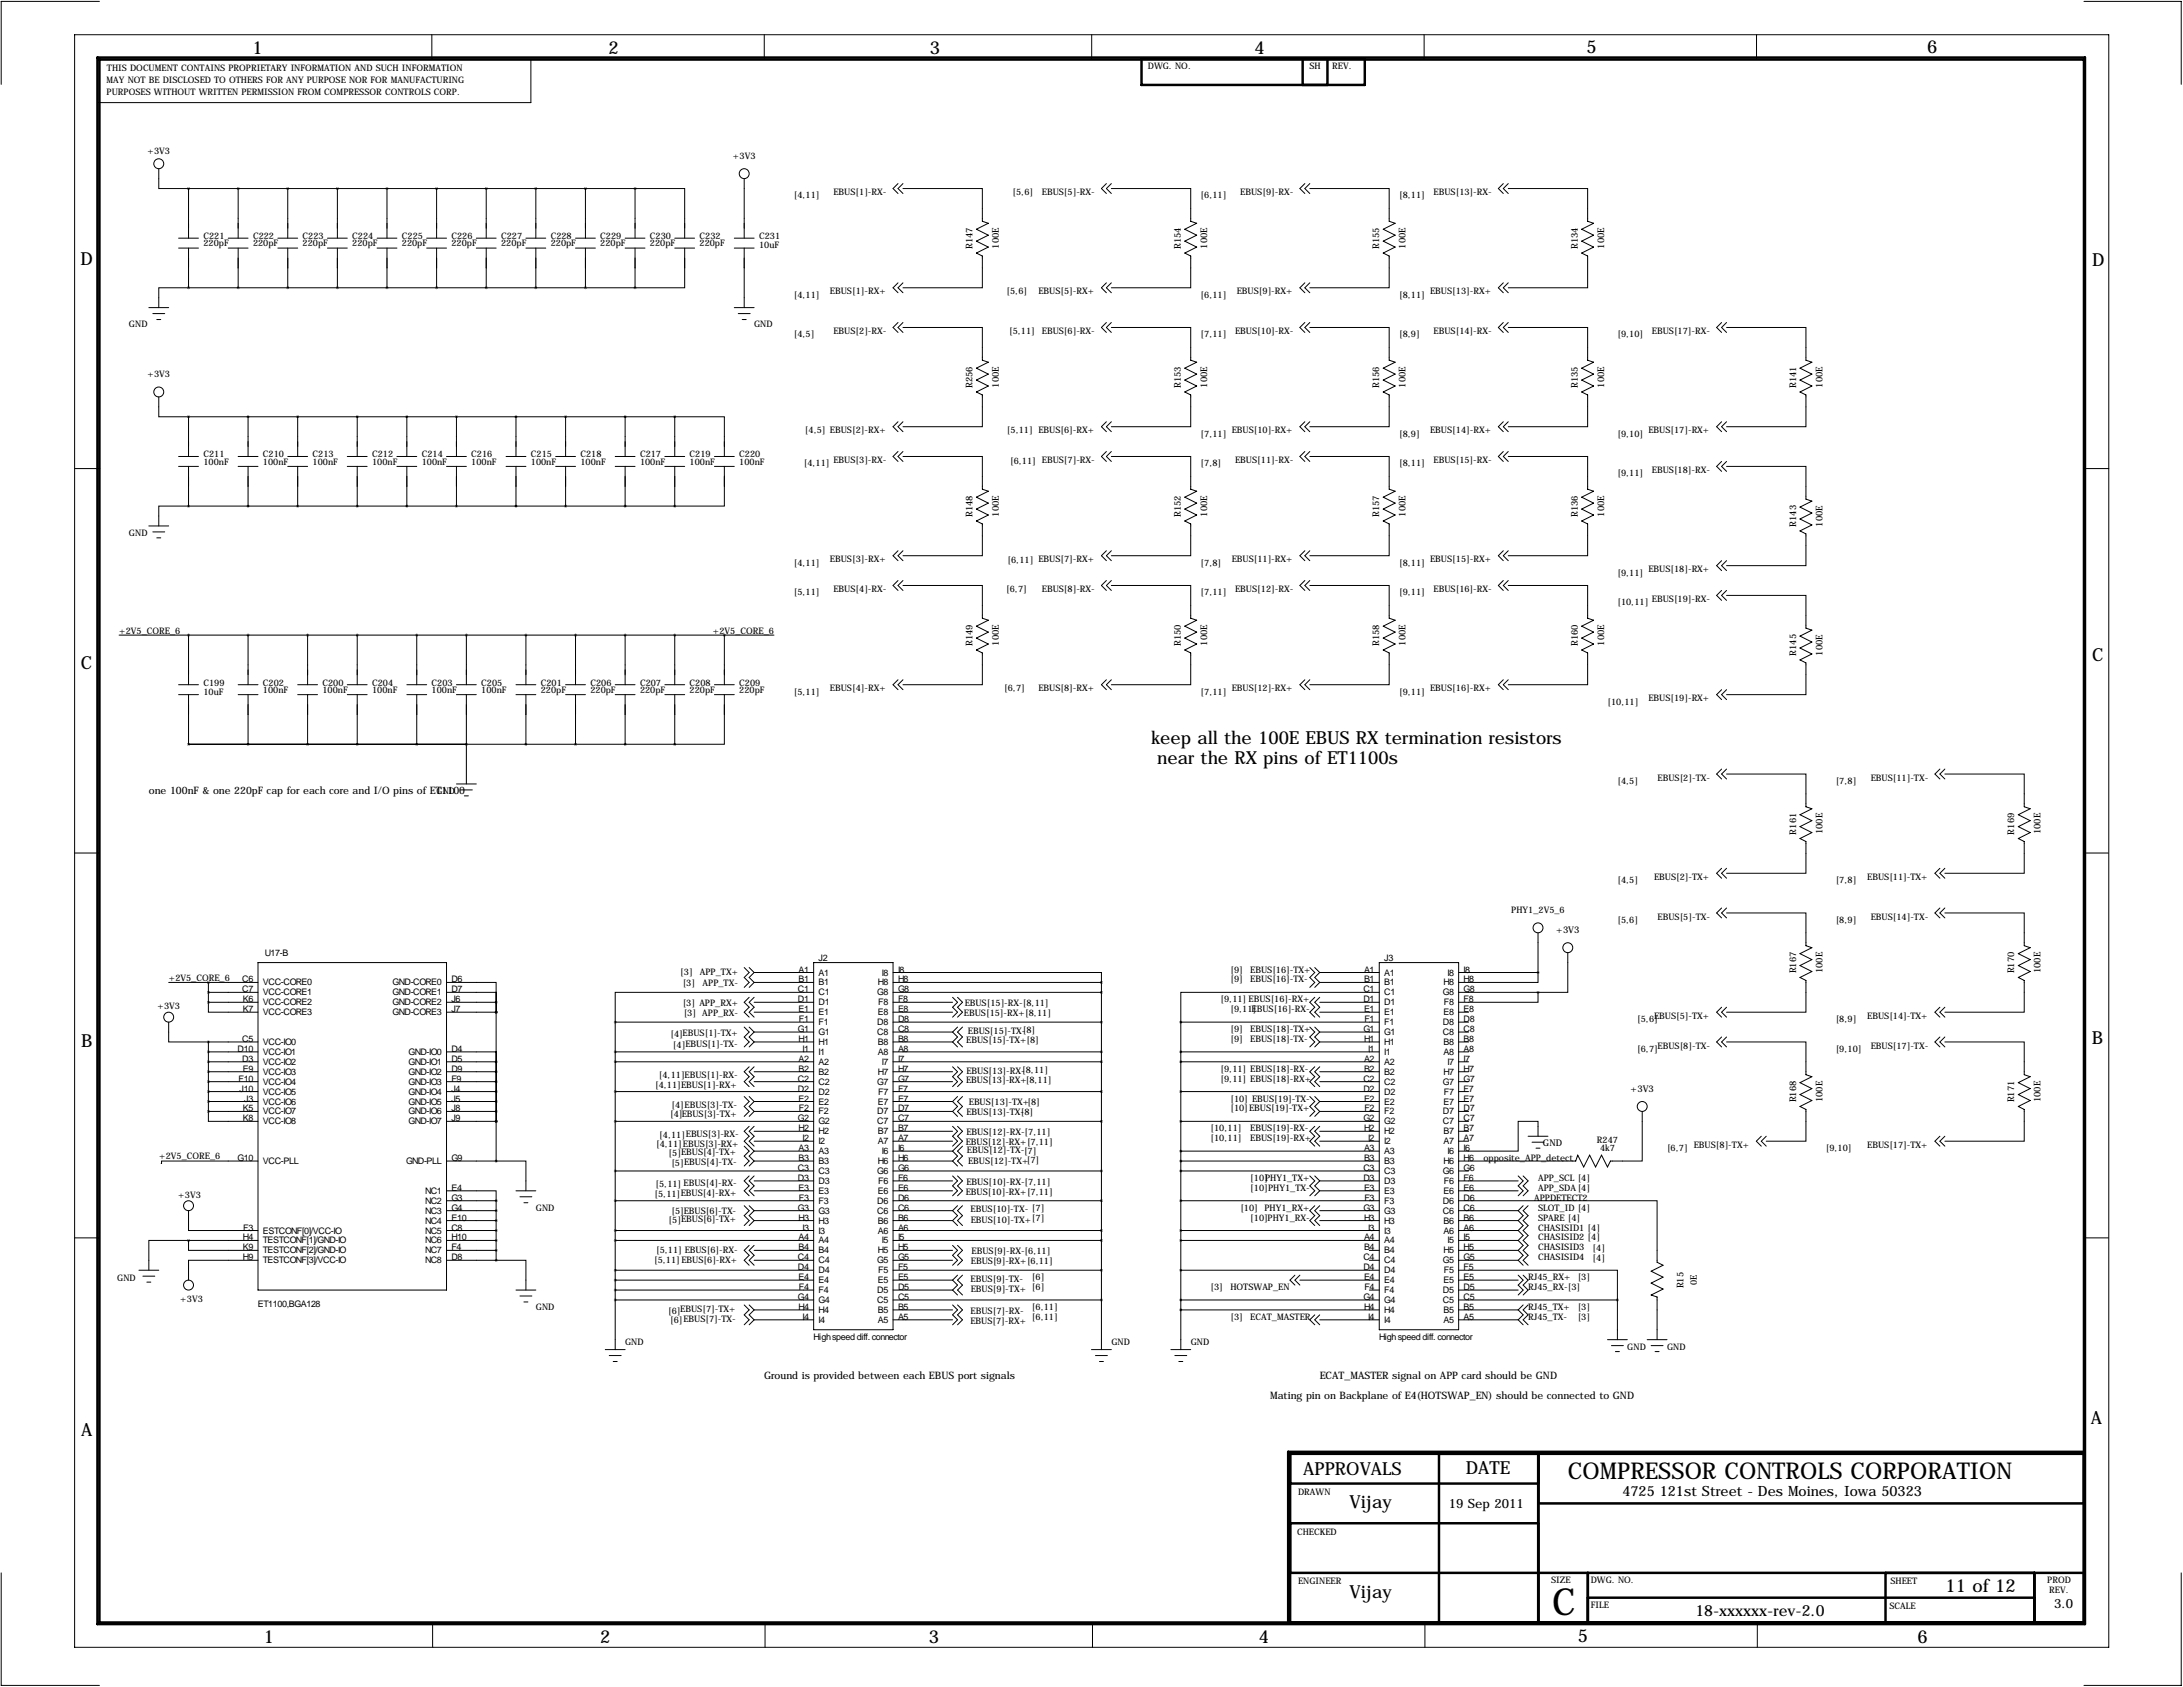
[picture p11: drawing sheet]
<svg xmlns="http://www.w3.org/2000/svg" width="559mm" height="432mm" viewBox="0 0 559 432" stroke-linecap="round" stroke-linejoin="round" font-family="sans-serif">
<defs><g id="words">
<text font-size="9.6" x="397.3" y="413.5">C</text>
<text font-size="5.9" x="401.4" y="378.6">COMPRESSOR CONTROLS CORPORATION</text>
<g font-size="4.6">
<text x="64.6" y="13.7">1</text>
<text x="155.8" y="13.7">2</text>
<text x="238" y="13.7">3</text>
<text x="321.1" y="13.7">4</text>
<text x="406.1" y="13.5">5</text>
<text x="493.3" y="13.5">6</text>
<text x="20.6" y="67.9">D</text>
<text x="535.6" y="68.1">D</text>
<text x="20.7" y="171.1">C</text>
<text x="535.5" y="169.2">C</text>
<text x="294.6" y="190.5">keep all the 100E EBUS RX termination resistors</text>
<text x="296.2" y="195.6">near the RX pins of ET1100s</text>
<text x="20.8" y="268.1">B</text>
<text x="535.4" y="267.2">B</text>
<text x="535.2" y="364.5">A</text>
<text x="20.8" y="367.5">A</text>
<text x="333.6" y="377.4">APPROVALS</text>
<text x="375.2" y="377.2">DATE</text>
<text x="345.4" y="386.1">Vijay</text>
<text x="498" y="407.4">11 of 12</text>
<text x="345.4" y="408.9">Vijay</text>
<text x="67.5" y="420.6">1</text>
<text x="153.6" y="420.6">2</text>
<text x="237.8" y="420.6">3</text>
<text x="322.2" y="420.5">4</text>
<text x="403.9" y="420.4">5</text>
<text x="490.9" y="420.6">6</text>
</g>
<text font-size="4" x="434" y="413.6">18-xxxxxx-rev-2.0</text>
<text font-size="3.6" x="415.3" y="383">4725 121st Street - Des Moines, Iowa 50323</text>
<g font-size="3.3">
<text x="370.8" y="386.1">19 Sep 2011</text>
<text x="525.8" y="411.5">3.0</text>
</g>
<g font-size="2.6">
<text x="38.1" y="203.2">one 100nF &amp; one 220pF cap for each core and I/O pins of ET1100</text>
<text x="195.6" y="353.1">Ground is provided between each EBUS port signals</text>
<text x="337.8" y="353.1">ECAT_MASTER signal on APP card should be GND</text>
<text x="325.1" y="358.1">Mating pin on Backplane of E4(HOTSWAP_EN) should be connected to GND</text>
</g>
<g font-size="2.4">
<text x="248.9" y="63.7" transform="rotate(-90 248.9 63.7)">R147</text>
<text x="255.7" y="63.7" transform="rotate(-90 255.7 63.7)">100E</text>
<text x="302.3" y="63.7" transform="rotate(-90 302.3 63.7)">R154</text>
<text x="309" y="63.7" transform="rotate(-90 309 63.7)">100E</text>
<text x="353.1" y="63.7" transform="rotate(-90 353.1 63.7)">R155</text>
<text x="359.8" y="63.7" transform="rotate(-90 359.8 63.7)">100E</text>
<text x="403.9" y="63.7" transform="rotate(-90 403.9 63.7)">R134</text>
<text x="410.6" y="63.7" transform="rotate(-90 410.6 63.7)">100E</text>
<text x="248.9" y="99.3" transform="rotate(-90 248.9 99.3)">R256</text>
<text x="255.7" y="99.2" transform="rotate(-90 255.7 99.2)">100E</text>
<text x="302.3" y="99.3" transform="rotate(-90 302.3 99.3)">R153</text>
<text x="309" y="99.2" transform="rotate(-90 309 99.2)">100E</text>
<text x="353.1" y="99.3" transform="rotate(-90 353.1 99.3)">R156</text>
<text x="359.8" y="99.2" transform="rotate(-90 359.8 99.2)">100E</text>
<text x="403.9" y="99.3" transform="rotate(-90 403.9 99.3)">R135</text>
<text x="410.6" y="99.2" transform="rotate(-90 410.6 99.2)">100E</text>
<text x="459.7" y="99.3" transform="rotate(-90 459.7 99.3)">R141</text>
<text x="466.5" y="99.2" transform="rotate(-90 466.5 99.2)">100E</text>
<text x="248.9" y="132.3" transform="rotate(-90 248.9 132.3)">R148</text>
<text x="255.7" y="132.3" transform="rotate(-90 255.7 132.3)">100E</text>
<text x="302.3" y="132.3" transform="rotate(-90 302.3 132.3)">R152</text>
<text x="309" y="132.3" transform="rotate(-90 309 132.3)">100E</text>
<text x="353.1" y="132.3" transform="rotate(-90 353.1 132.3)">R157</text>
<text x="359.8" y="132.3" transform="rotate(-90 359.8 132.3)">100E</text>
<text x="403.9" y="132.3" transform="rotate(-90 403.9 132.3)">R136</text>
<text x="410.6" y="132.3" transform="rotate(-90 410.6 132.3)">100E</text>
<text x="459.7" y="134.9" transform="rotate(-90 459.7 134.9)">R143</text>
<text x="466.5" y="134.8" transform="rotate(-90 466.5 134.8)">100E</text>
<text x="248.9" y="165.3" transform="rotate(-90 248.9 165.3)">R149</text>
<text x="255.7" y="165.3" transform="rotate(-90 255.7 165.3)">100E</text>
<text x="302.3" y="165.3" transform="rotate(-90 302.3 165.3)">R150</text>
<text x="309" y="165.3" transform="rotate(-90 309 165.3)">100E</text>
<text x="353.1" y="165.3" transform="rotate(-90 353.1 165.3)">R158</text>
<text x="359.8" y="165.3" transform="rotate(-90 359.8 165.3)">100E</text>
<text x="403.9" y="165.3" transform="rotate(-90 403.9 165.3)">R160</text>
<text x="410.6" y="165.3" transform="rotate(-90 410.6 165.3)">100E</text>
<text x="459.7" y="167.9" transform="rotate(-90 459.7 167.9)">R145</text>
<text x="466.5" y="167.8" transform="rotate(-90 466.5 167.8)">100E</text>
<text x="459.7" y="213.6" transform="rotate(-90 459.7 213.6)">R161</text>
<text x="466.5" y="213.5" transform="rotate(-90 466.5 213.5)">100E</text>
<text x="515.6" y="213.6" transform="rotate(-90 515.6 213.6)">R169</text>
<text x="522.4" y="213.5" transform="rotate(-90 522.4 213.5)">100E</text>
<text x="398.3" y="238.8">+3V3</text>
<text x="459.7" y="249.2" transform="rotate(-90 459.7 249.2)">R167</text>
<text x="466.5" y="249.1" transform="rotate(-90 466.5 249.1)">100E</text>
<text x="515.6" y="249.2" transform="rotate(-90 515.6 249.2)">R170</text>
<text x="522.4" y="249.1" transform="rotate(-90 522.4 249.1)">100E</text>
<text x="417.4" y="279.4">+3V3</text>
<text x="459.7" y="282.2" transform="rotate(-90 459.7 282.2)">R168</text>
<text x="466.5" y="282.1" transform="rotate(-90 466.5 282.1)">100E</text>
<text x="515.6" y="282.2" transform="rotate(-90 515.6 282.2)">R171</text>
<text x="522.4" y="282.1" transform="rotate(-90 522.4 282.1)">100E</text>
<text x="395" y="293.4">GND</text>
<text x="430.9" y="329.8" transform="rotate(-90 430.9 329.8)">R15</text>
</g>
<g font-size="2.3">
<text x="293.8" y="17.6">DWG. NO.</text>
<text x="335.2" y="17.7">SH</text>
<text x="341" y="17.7">REV.</text>
<text x="27.3" y="21.1">MAY NOT BE DISCLOSED TO OTHERS FOR ANY PURPOSE NOR FOR MANUFACTURING</text>
<text x="27.4" y="18.3">THIS DOCUMENT CONTAINS PROPRIETARY INFORMATION AND SUCH INFORMATION</text>
<text x="27.3" y="24.2">PURPOSES WITHOUT WRITTEN PERMISSION FROM COMPRESSOR CONTROLS CORP.</text>
<text x="37.7" y="39.4">+3V3</text>
<text x="187.6" y="40.6">+3V3</text>
<text x="203.2" y="50.8">[4,11]</text>
<text x="213.4" y="49.9">EBUS[1]-RX-</text>
<text x="259.2" y="49.8">[5,6]</text>
<text x="266.7" y="49.9">EBUS[5]-RX-</text>
<text x="307.3" y="50.8">[6,11]</text>
<text x="317.5" y="49.9">EBUS[9]-RX-</text>
<text x="358.1" y="50.8">[8,11]</text>
<text x="367" y="49.9">EBUS[13]-RX-</text>
<text x="52.1" y="61.2">C221</text>
<text x="52.1" y="63.1">220pF</text>
<text x="64.8" y="61.2">C222</text>
<text x="64.8" y="63.1">220pF</text>
<text x="77.5" y="61.2">C223</text>
<text x="77.5" y="63.1">220pF</text>
<text x="90.2" y="61.2">C224</text>
<text x="90.2" y="63.1">220pF</text>
<text x="102.9" y="61.2">C225</text>
<text x="102.9" y="63.1">220pF</text>
<text x="115.6" y="61.2">C226</text>
<text x="115.6" y="63.1">220pF</text>
<text x="128.3" y="61.2">C227</text>
<text x="128.3" y="63.1">220pF</text>
<text x="141" y="61.2">C228</text>
<text x="141" y="63.1">220pF</text>
<text x="153.7" y="61.2">C229</text>
<text x="153.7" y="63.1">220pF</text>
<text x="166.4" y="61.2">C230</text>
<text x="166.4" y="63.1">220pF</text>
<text x="179.1" y="61.2">C232</text>
<text x="179.1" y="63.1">220pF</text>
<text x="194.3" y="61.2">C231</text>
<text x="194.3" y="63.6">10uF</text>
<text x="203.2" y="76.2">[4,11]</text>
<text x="212.5" y="75.3">EBUS[1]-RX+</text>
<text x="257.7" y="75.2">[5,6]</text>
<text x="265.8" y="75.3">EBUS[5]-RX+</text>
<text x="307.3" y="76.2">[6,11]</text>
<text x="316.6" y="75.3">EBUS[9]-RX+</text>
<text x="358.1" y="76.2">[8,11]</text>
<text x="366.1" y="75.3">EBUS[13]-RX+</text>
<text x="33" y="83.8">GND</text>
<text x="193" y="83.8">GND</text>
<text x="203.2" y="86.4">[4,5]</text>
<text x="213.4" y="85.5">EBUS[2]-RX-</text>
<text x="258.3" y="85.6">[5,11]</text>
<text x="266.7" y="85.5">EBUS[6]-RX-</text>
<text x="307.3" y="86.4">[7,11]</text>
<text x="316.2" y="85.5">EBUS[10]-RX-</text>
<text x="358.1" y="86.4">[8,9]</text>
<text x="367" y="85.5">EBUS[14]-RX-</text>
<text x="414" y="86.4">[9,10]</text>
<text x="422.9" y="85.5">EBUS[17]-RX-</text>
<text x="37.7" y="96.5">+3V3</text>
<text x="206" y="110.8">[4,5] EBUS[2]-RX+</text>
<text x="257.8" y="110.9">[5,11] EBUS[6]-RX+</text>
<text x="307.3" y="111.8">[7,11]</text>
<text x="315.3" y="110.8">EBUS[10]-RX+</text>
<text x="358.1" y="111.8">[8,9]</text>
<text x="366.1" y="110.8">EBUS[14]-RX+</text>
<text x="414" y="111.8">[9,10]</text>
<text x="422" y="110.8">EBUS[17]-RX+</text>
<text x="52.1" y="117.1">C211</text>
<text x="52.1" y="119">100nF</text>
<text x="67.3" y="117.1">C210</text>
<text x="67.3" y="119">100nF</text>
<text x="80" y="117.1">C213</text>
<text x="80" y="119">100nF</text>
<text x="95.2" y="117.1">C212</text>
<text x="95.2" y="119">100nF</text>
<text x="107.9" y="117.1">C214</text>
<text x="107.9" y="119">100nF</text>
<text x="120.6" y="117.1">C216</text>
<text x="120.6" y="119">100nF</text>
<text x="135.9" y="117.1">C215</text>
<text x="135.9" y="119">100nF</text>
<text x="148.6" y="117.1">C218</text>
<text x="148.6" y="119">100nF</text>
<text x="163.8" y="117.1">C217</text>
<text x="163.8" y="119">100nF</text>
<text x="176.5" y="117.1">C219</text>
<text x="176.5" y="119">100nF</text>
<text x="189.2" y="117.1">C220</text>
<text x="189.2" y="119">100nF</text>
<text x="205.7" y="119.4">[4,11]</text>
<text x="213.4" y="118.5">EBUS[3]-RX-</text>
<text x="258.6" y="118.8">[6,11] EBUS[7]-RX-</text>
<text x="307.3" y="119.4">[7,8]</text>
<text x="316.2" y="118.5">EBUS[11]-RX-</text>
<text x="358.1" y="119.4">[8,11]</text>
<text x="367" y="118.5">EBUS[15]-RX-</text>
<text x="414" y="121.9">[9,11]</text>
<text x="422.9" y="121.1">EBUS[18]-RX-</text>
<text x="33" y="137.2">GND</text>
<text x="212.5" y="143.9">EBUS[3]-RX+</text>
<text x="315.3" y="143.9">EBUS[11]-RX+</text>
<text x="366.1" y="143.9">EBUS[15]-RX+</text>
<text x="203.2" y="144.8">[4,11]</text>
<text x="257.9" y="144">[6,11] EBUS[7]-RX+</text>
<text x="307.3" y="144.8">[7,8]</text>
<text x="358.1" y="144.8">[8,11]</text>
<text x="414" y="147.3">[9,11]</text>
<text x="422" y="146.4">EBUS[18]-RX+</text>
<text x="203.2" y="152.4">[5,11]</text>
<text x="213.4" y="151.5">EBUS[4]-RX-</text>
<text x="257.6" y="151.6">[6,7]</text>
<text x="266.7" y="151.5">EBUS[8]-RX-</text>
<text x="307.3" y="152.4">[7,11]</text>
<text x="316.2" y="151.5">EBUS[12]-RX-</text>
<text x="358.1" y="152.4">[9,11]</text>
<text x="367" y="151.5">EBUS[16]-RX-</text>
<text x="414" y="154.9">[10,11]</text>
<text x="422.9" y="154.1">EBUS[19]-RX-</text>
<text x="30.5" y="162.3">+2V5_CORE_6</text>
<text x="182.4" y="162.3">+2V5_CORE_6</text>
<text x="52.1" y="175.5">C199</text>
<text x="52.1" y="177.9">10uF</text>
<text x="67.3" y="175.5">C202</text>
<text x="67.3" y="177.4">100nF</text>
<text x="82.5" y="175.5">C200</text>
<text x="82.5" y="177.4">100nF</text>
<text x="95.2" y="175.5">C204</text>
<text x="95.2" y="177.4">100nF</text>
<text x="110.5" y="175.5">C203</text>
<text x="110.5" y="177.4">100nF</text>
<text x="123.2" y="175.5">C205</text>
<text x="123.2" y="177.4">100nF</text>
<text x="138.4" y="175.5">C201</text>
<text x="138.4" y="177.4">220pF</text>
<text x="151.1" y="175.5">C206</text>
<text x="151.1" y="177.4">220pF</text>
<text x="163.8" y="175.5">C207</text>
<text x="163.8" y="177.4">220pF</text>
<text x="176.5" y="175.5">C208</text>
<text x="176.5" y="177.4">220pF</text>
<text x="189.2" y="175.5">C209</text>
<text x="189.2" y="177.4">220pF</text>
<text x="203.2" y="177.8">[5,11]</text>
<text x="212.5" y="176.9">EBUS[4]-RX+</text>
<text x="257" y="176.9">[6,7]</text>
<text x="265.8" y="176.9">EBUS[8]-RX+</text>
<text x="307.3" y="177.8">[7,11]</text>
<text x="315.3" y="176.9">EBUS[12]-RX+</text>
<text x="358.1" y="177.8">[9,11]</text>
<text x="366.1" y="176.9">EBUS[16]-RX+</text>
<text x="422" y="179.4">EBUS[19]-RX+</text>
<text x="411.5" y="180.3">[10,11]</text>
<text x="111.8" y="203.2">GND</text>
<text x="414" y="200.7">[4,5]</text>
<text x="424.3" y="199.8">EBUS[2]-TX-</text>
<text x="469.9" y="200.7">[7,8]</text>
<text x="478.9" y="199.8">EBUS[11]-TX-</text>
<text x="414" y="226.1">[4,5]</text>
<text x="423.4" y="225.1">EBUS[2]-TX+</text>
<text x="469.9" y="226.1">[7,8]</text>
<text x="478" y="225.1">EBUS[11]-TX+</text>
<text x="386.8" y="233.7">PHY1_2V5_6</text>
<text x="414" y="236.2">[5,6]</text>
<text x="424.3" y="235.4">EBUS[5]-TX-</text>
<text x="469.9" y="236.2">[8,9]</text>
<text x="478.9" y="235.4">EBUS[14]-TX-</text>
<text x="67.8" y="244.6">U17-B</text>
<text x="209.5" y="245.9">J2</text>
<text x="354.3" y="245.9">J3</text>
<text x="43.2" y="251.2">+2V5_CORE_6</text>
<text x="62" y="251.5">C6</text>
<text x="115.6" y="251.5">D6</text>
<text x="174.1" y="249.6">[3]</text>
<text x="179.1" y="249.6">APP_TX+</text>
<text x="204.4" y="248.9">A1</text>
<text x="204.4" y="251.5">B1</text>
<text x="209.5" y="249.7">A1</text>
<text x="225.7" y="249.7">I8</text>
<text x="229.9" y="248.9">I8</text>
<text x="229.9" y="251.5">H8</text>
<text x="315" y="248.9">[9]</text>
<text x="315" y="251.5">[9]</text>
<text x="320" y="248.9">EBUS[16]-TX+</text>
<text x="320" y="251.5">EBUS[16]-TX-</text>
<text x="349.2" y="248.9">A1</text>
<text x="349.2" y="251.5">B1</text>
<text x="354.3" y="249.7">A1</text>
<text x="370.5" y="249.7">I8</text>
<text x="374.6" y="248.9">I8</text>
<text x="374.6" y="251.5">H8</text>
<text x="62" y="254">C7</text>
<text x="62.1" y="256.5">K6</text>
<text x="67.3" y="252.2">VCC-CORE0</text>
<text x="67.3" y="254.8">VCC-CORE1</text>
<text x="67.3" y="257.3">VCC-CORE2</text>
<text x="100.5" y="252.2">GND-CORE0</text>
<text x="100.5" y="254.8">GND-CORE1</text>
<text x="100.5" y="257.3">GND-CORE2</text>
<text x="115.6" y="254">D7</text>
<text x="115.6" y="256.5">J6</text>
<text x="174.8" y="252.5">[3]</text>
<text x="174.8" y="257.6">[3] APP_RX+</text>
<text x="179.8" y="252.4">APP_TX-</text>
<text x="204.2" y="254">C1</text>
<text x="204.2" y="256.5">D1</text>
<text x="209.5" y="252.2">B1</text>
<text x="209.5" y="254.8">C1</text>
<text x="209.5" y="257.3">D1</text>
<text x="224.6" y="254.8">G8</text>
<text x="224.7" y="252.2">H8</text>
<text x="224.8" y="257.3">F8</text>
<text x="229.9" y="254">G8</text>
<text x="229.9" y="256.5">F8</text>
<text x="246.9" y="257.5">EBUS[15]-RX-[8,11]</text>
<text x="312.4" y="256.5">[9,11] EBUS[16]-RX+</text>
<text x="349" y="254">C1</text>
<text x="349" y="256.5">D1</text>
<text x="354.3" y="252.2">B1</text>
<text x="354.3" y="254.8">C1</text>
<text x="354.3" y="257.3">D1</text>
<text x="369.3" y="254.8">G8</text>
<text x="369.5" y="252.2">H8</text>
<text x="369.6" y="257.3">F8</text>
<text x="374.6" y="254">G8</text>
<text x="374.6" y="256.5">F8</text>
<text x="40.3" y="258.3">+3V3</text>
<text x="62.1" y="259.1">K7</text>
<text x="67.3" y="259.8">VCC-CORE3</text>
<text x="100.5" y="259.8">GND-CORE3</text>
<text x="115.6" y="259.1">J7</text>
<text x="175" y="260">[3] APP_RX-</text>
<text x="204.4" y="259.1">E1</text>
<text x="204.5" y="261.6">F1</text>
<text x="209.5" y="259.8">E1</text>
<text x="209.5" y="262.4">F1</text>
<text x="224.6" y="262.4">D8</text>
<text x="224.7" y="259.8">E8</text>
<text x="229.9" y="259.1">E8</text>
<text x="229.9" y="261.6">D8</text>
<text x="246.8" y="259.9">EBUS[15]-RX+[8,11]</text>
<text x="315" y="259.1">[9,11]</text>
<text x="320.4" y="259.1">EBUS[16]-RX-</text>
<text x="349.2" y="259.1">E1</text>
<text x="349.3" y="261.6">F1</text>
<text x="354.3" y="259.8">E1</text>
<text x="354.3" y="262.4">F1</text>
<text x="369.3" y="262.4">D8</text>
<text x="369.5" y="259.8">E8</text>
<text x="374.6" y="259.1">E8</text>
<text x="374.6" y="261.6">D8</text>
<text x="419.1" y="261.6">[5,6]</text>
<text x="423.4" y="260.7">EBUS[5]-TX+</text>
<text x="469.9" y="261.6">[8,9]</text>
<text x="478" y="260.7">EBUS[14]-TX+</text>
<text x="60.8" y="269.2">D10</text>
<text x="62" y="266.7">C5</text>
<text x="67.3" y="267.5">VCC-IO0</text>
<text x="115.6" y="269.2">D4</text>
<text x="171.7" y="265.4">[4]EBUS[1]-TX+</text>
<text x="172.3" y="268.3">[4]EBUS[1]-TX-</text>
<text x="204.2" y="264.2">G1</text>
<text x="204.4" y="266.7">H1</text>
<text x="205.4" y="269.2">I1</text>
<text x="209.5" y="264.9">G1</text>
<text x="209.5" y="267.5">H1</text>
<text x="224.6" y="264.9">C8</text>
<text x="224.7" y="267.5">B8</text>
<text x="229.9" y="264.2">C8</text>
<text x="229.9" y="266.7">B8</text>
<text x="229.9" y="269.2">A8</text>
<text x="247.3" y="267">EBUS[15]-TX+[8]</text>
<text x="247.8" y="264.6">EBUS[15]-TX-[8]</text>
<text x="315" y="264.2">[9]</text>
<text x="315" y="266.7">[9]</text>
<text x="320" y="264.2">EBUS[18]-TX+</text>
<text x="320" y="266.7">EBUS[18]-TX-</text>
<text x="349" y="264.2">G1</text>
<text x="349.2" y="266.7">H1</text>
<text x="350.2" y="269.2">I1</text>
<text x="354.3" y="264.9">G1</text>
<text x="354.3" y="267.5">H1</text>
<text x="369.3" y="264.9">C8</text>
<text x="369.5" y="267.5">B8</text>
<text x="374.6" y="264.2">C8</text>
<text x="374.6" y="266.7">B8</text>
<text x="374.6" y="269.2">A8</text>
<text x="419.1" y="269.2">[6,7]</text>
<text x="424.3" y="268.4">EBUS[8]-TX-</text>
<text x="469.9" y="269.2">[9,10]</text>
<text x="478.9" y="268.4">EBUS[17]-TX-</text>
<text x="62" y="271.8">D3</text>
<text x="62.1" y="274.3">E9</text>
<text x="67.3" y="270">VCC-IO1</text>
<text x="67.3" y="272.5">VCC-IO2</text>
<text x="67.3" y="275.1">VCC-IO3</text>
<text x="104.6" y="270">GND-IO0</text>
<text x="104.6" y="272.5">GND-IO1</text>
<text x="104.6" y="275.1">GND-IO2</text>
<text x="115.6" y="271.8">D5</text>
<text x="115.6" y="274.3">D9</text>
<text x="204.4" y="271.8">A2</text>
<text x="204.4" y="274.3">B2</text>
<text x="209.5" y="270">I1</text>
<text x="209.5" y="272.5">A2</text>
<text x="209.5" y="275.1">B2</text>
<text x="224.7" y="270">A8</text>
<text x="224.7" y="275.1">H7</text>
<text x="225.7" y="272.5">I7</text>
<text x="229.9" y="271.8">I7</text>
<text x="229.9" y="274.3">H7</text>
<text x="247.4" y="274.8">EBUS[13]-RX-[8,11]</text>
<text x="312.4" y="274.3">[9,11] EBUS[18]-RX-</text>
<text x="349.2" y="271.8">A2</text>
<text x="349.2" y="274.3">B2</text>
<text x="354.3" y="270">I1</text>
<text x="354.3" y="272.5">A2</text>
<text x="354.3" y="275.1">B2</text>
<text x="369.5" y="270">A8</text>
<text x="369.5" y="275.1">H7</text>
<text x="370.5" y="272.5">I7</text>
<text x="374.6" y="271.8">I7</text>
<text x="374.6" y="274.3">H7</text>
<text x="61.1" y="276.9">F10</text>
<text x="61.3" y="279.4">J10</text>
<text x="62.5" y="281.9">J3</text>
<text x="67.3" y="277.6">VCC-IO4</text>
<text x="67.3" y="280.2">VCC-IO5</text>
<text x="104.6" y="277.6">GND-IO3</text>
<text x="104.6" y="280.2">GND-IO4</text>
<text x="115.6" y="276.9">F9</text>
<text x="115.6" y="279.4">J4</text>
<text x="115.6" y="281.9">J5</text>
<text x="167.7" y="278.6">[4,11]EBUS[1]-RX+</text>
<text x="168.7" y="276">[4,11]EBUS[1]-RX-</text>
<text x="204.2" y="276.9">C2</text>
<text x="204.2" y="279.4">D2</text>
<text x="204.4" y="281.9">E2</text>
<text x="209.5" y="277.6">C2</text>
<text x="209.5" y="280.2">D2</text>
<text x="224.6" y="277.6">G7</text>
<text x="224.8" y="280.2">F7</text>
<text x="229.9" y="276.9">G7</text>
<text x="229.9" y="279.4">F7</text>
<text x="229.9" y="281.9">E7</text>
<text x="247.3" y="277.3">EBUS[13]-RX+[8,11]</text>
<text x="312.4" y="276.9">[9,11] EBUS[18]-RX+</text>
<text x="315" y="281.9">[10] EBUS[19]-TX-</text>
<text x="349" y="276.9">C2</text>
<text x="349" y="279.4">D2</text>
<text x="349.2" y="281.9">E2</text>
<text x="354.3" y="277.6">C2</text>
<text x="354.3" y="280.2">D2</text>
<text x="369.3" y="277.6">G7</text>
<text x="369.6" y="280.2">F7</text>
<text x="374.6" y="276.9">G7</text>
<text x="374.6" y="279.4">F7</text>
<text x="374.6" y="281.9">E7</text>
<text x="62.1" y="284.5">K5</text>
<text x="62.1" y="287">K8</text>
<text x="67.3" y="282.7">VCC-IO6</text>
<text x="67.3" y="285.2">VCC-IO7</text>
<text x="67.3" y="287.8">VCC-IO8</text>
<text x="104.6" y="282.7">GND-IO5</text>
<text x="104.6" y="285.2">GND-IO6</text>
<text x="104.6" y="287.8">GND-IO7</text>
<text x="115.6" y="284.5">J8</text>
<text x="115.6" y="287">J9</text>
<text x="171.6" y="285.9">[4]EBUS[3]-TX+</text>
<text x="171.9" y="283.6">[4]EBUS[3]-TX-</text>
<text x="204.2" y="287">G2</text>
<text x="204.5" y="284.5">F2</text>
<text x="209.5" y="282.7">E2</text>
<text x="209.5" y="285.2">F2</text>
<text x="209.5" y="287.8">G2</text>
<text x="224.6" y="285.2">D7</text>
<text x="224.6" y="287.8">C7</text>
<text x="224.7" y="282.7">E7</text>
<text x="229.9" y="284.5">D7</text>
<text x="229.9" y="287">C7</text>
<text x="247.4" y="285.3">EBUS[13]-TX-[8]</text>
<text x="248" y="282.8">EBUS[13]-TX+[8]</text>
<text x="315" y="284.5">[10]EBUS[19]-TX+</text>
<text x="349" y="287">G2</text>
<text x="349.3" y="284.5">F2</text>
<text x="354.3" y="282.7">E2</text>
<text x="354.3" y="285.2">F2</text>
<text x="354.3" y="287.8">G2</text>
<text x="369.3" y="285.2">D7</text>
<text x="369.3" y="287.8">C7</text>
<text x="369.5" y="282.7">E7</text>
<text x="374.6" y="284.5">D7</text>
<text x="374.6" y="287">C7</text>
<text x="167.9" y="293.6">[4,11]EBUS[3]-RX+</text>
<text x="168.8" y="291.2">[4,11]EBUS[3]-RX-</text>
<text x="204.4" y="289.6">H2</text>
<text x="205.4" y="292.1">I2</text>
<text x="209.5" y="290.3">H2</text>
<text x="209.5" y="292.9">I2</text>
<text x="224.7" y="290.3">B7</text>
<text x="224.7" y="292.9">A7</text>
<text x="229.9" y="289.6">B7</text>
<text x="229.9" y="292.1">A7</text>
<text x="247.2" y="293.2">EBUS[12]-RX+[7,11]</text>
<text x="247.4" y="290.6">EBUS[12]-RX-[7,11]</text>
<text x="309.9" y="289.6">[10,11]</text>
<text x="309.9" y="292.1">[10,11]</text>
<text x="320" y="289.6">EBUS[19]-RX-</text>
<text x="320" y="292.1">EBUS[19]-RX+</text>
<text x="349.2" y="289.6">H2</text>
<text x="350.2" y="292.1">I2</text>
<text x="354.3" y="290.3">H2</text>
<text x="354.3" y="292.9">I2</text>
<text x="369.5" y="290.3">B7</text>
<text x="369.5" y="292.9">A7</text>
<text x="374.6" y="289.6">B7</text>
<text x="374.6" y="292.1">A7</text>
<text x="408.8" y="292.4">R247</text>
<text x="433.6" y="293.7">EBUS[8]-TX+</text>
<text x="478" y="293.7">EBUS[17]-TX+</text>
<text x="40.7" y="296.6">+2V5_CORE_6</text>
<text x="60.8" y="297.2">G10</text>
<text x="67.3" y="297.9">VCC-PLL</text>
<text x="103.9" y="297.9">GND-PLL</text>
<text x="115.6" y="297.2">G9</text>
<text x="171.1" y="295.8">[5]EBUS[4]-TX+</text>
<text x="171.9" y="298.4">[5]EBUS[4]-TX-</text>
<text x="204.2" y="299.7">C3</text>
<text x="204.4" y="294.6">A3</text>
<text x="204.4" y="297.2">B3</text>
<text x="209.5" y="295.4">A3</text>
<text x="209.5" y="297.9">B3</text>
<text x="224.7" y="297.9">H6</text>
<text x="225.7" y="295.4">I6</text>
<text x="229.9" y="294.6">I6</text>
<text x="229.9" y="297.2">H6</text>
<text x="229.9" y="299.7">G6</text>
<text x="247.5" y="295.2">EBUS[12]-TX-[7]</text>
<text x="247.8" y="297.9">EBUS[12]-TX+[7]</text>
<text x="349" y="299.7">C3</text>
<text x="349.2" y="294.6">A3</text>
<text x="349.2" y="297.2">B3</text>
<text x="354.3" y="295.4">A3</text>
<text x="354.3" y="297.9">B3</text>
<text x="369.5" y="297.9">H6</text>
<text x="370.5" y="295.4">I6</text>
<text x="374.6" y="294.6">I6</text>
<text x="374.6" y="297.2">H6</text>
<text x="374.6" y="299.7">G6</text>
<text x="379.7" y="297.2">opposite_APP_detect</text>
<text x="409.6" y="294.6">4k7</text>
<text x="426.7" y="294.6">[6,7]</text>
<text x="467.4" y="294.6">[9,10]</text>
<text x="108.8" y="305.6">NC1</text>
<text x="115.6" y="304.8">E4</text>
<text x="167.8" y="303.7">[5,11] EBUS[4]-RX-</text>
<text x="204.2" y="302.3">D3</text>
<text x="204.4" y="304.8">E3</text>
<text x="209.5" y="300.5">C3</text>
<text x="209.5" y="303">D3</text>
<text x="209.5" y="305.6">E3</text>
<text x="224.6" y="300.5">G6</text>
<text x="224.7" y="305.6">E6</text>
<text x="224.8" y="303">F6</text>
<text x="229.9" y="302.3">F6</text>
<text x="229.9" y="304.8">E6</text>
<text x="247.2" y="305.9">EBUS[10]-RX+[7,11]</text>
<text x="247.4" y="303.3">EBUS[10]-RX-[7,11]</text>
<text x="320" y="302.3">[10]PHY1_TX+</text>
<text x="320" y="304.8">[10]PHY1_TX-</text>
<text x="349" y="302.3">D3</text>
<text x="349.2" y="304.8">E3</text>
<text x="354.3" y="300.5">C3</text>
<text x="354.3" y="303">D3</text>
<text x="354.3" y="305.6">E3</text>
<text x="369.3" y="300.5">G6</text>
<text x="369.5" y="305.6">E6</text>
<text x="369.6" y="303">F6</text>
<text x="374.6" y="302.3">F6</text>
<text x="374.6" y="304.8">E6</text>
<text x="393.7" y="304.8">APP_SDA [4]</text>
<text x="393.7" y="302.3">APP_SCL [4]</text>
<text x="45.6" y="306.6">+3V3</text>
<text x="108.8" y="308.1">NC2</text>
<text x="108.8" y="310.6">NC3</text>
<text x="115.6" y="307.3">G3</text>
<text x="115.6" y="309.9">G4</text>
<text x="137.2" y="309.9">GND</text>
<text x="167.5" y="306.3">[5,11]EBUS[4]-RX+</text>
<text x="171.9" y="310.7">[5]EBUS[6]-TX-</text>
<text x="204.2" y="309.9">G3</text>
<text x="204.5" y="307.3">F3</text>
<text x="209.5" y="308.1">F3</text>
<text x="209.5" y="310.6">G3</text>
<text x="224.6" y="308.1">D6</text>
<text x="224.6" y="310.6">C6</text>
<text x="229.9" y="307.3">D6</text>
<text x="229.9" y="309.9">C6</text>
<text x="248.5" y="310.3">EBUS[10]-TX- [7]</text>
<text x="317.5" y="309.9">[10]</text>
<text x="323.7" y="309.9">PHY1_RX+</text>
<text x="349" y="309.9">G3</text>
<text x="349.3" y="307.3">F3</text>
<text x="354.3" y="308.1">F3</text>
<text x="354.3" y="310.6">G3</text>
<text x="369.3" y="308.1">D6</text>
<text x="369.3" y="310.6">C6</text>
<text x="374.6" y="307.3">D6</text>
<text x="374.6" y="309.9">C6</text>
<text x="392.7" y="307.3">APPDETECT2</text>
<text x="393.7" y="309.9">SLOT_ID [4]</text>
<text x="62.1" y="317.5">H4</text>
<text x="62.3" y="315">F3</text>
<text x="67.3" y="315.7">ESTCONF[0]/VCC-IO</text>
<text x="108.8" y="313.2">NC4</text>
<text x="108.8" y="315.7">NC5</text>
<text x="115.6" y="317.5">H10</text>
<text x="115.6" y="312.4">E10</text>
<text x="115.6" y="315">C8</text>
<text x="171.1" y="313">[5]EBUS[6]-TX+</text>
<text x="204.4" y="312.4">H3</text>
<text x="204.4" y="317.5">A4</text>
<text x="205.4" y="315">I3</text>
<text x="209.5" y="313.2">H3</text>
<text x="209.5" y="315.7">I3</text>
<text x="224.7" y="313.2">B6</text>
<text x="224.7" y="315.7">A6</text>
<text x="229.9" y="312.4">B6</text>
<text x="229.9" y="315">A6</text>
<text x="229.9" y="317.5">I5</text>
<text x="248.5" y="312.9">EBUS[10]-TX+[7]</text>
<text x="320" y="312.4">[10]PHY1_RX-</text>
<text x="349.2" y="312.4">H3</text>
<text x="349.2" y="317.5">A4</text>
<text x="350.2" y="315">I3</text>
<text x="354.3" y="313.2">H3</text>
<text x="354.3" y="315.7">I3</text>
<text x="369.5" y="313.2">B6</text>
<text x="369.5" y="315.7">A6</text>
<text x="374.6" y="312.4">B6</text>
<text x="374.6" y="315">A6</text>
<text x="374.6" y="317.5">I5</text>
<text x="393.7" y="312.4">SPARE [4]</text>
<text x="393.7" y="315">CHASISID1 [4]</text>
<text x="393.7" y="317.5">CHASISID2 [4]</text>
<text x="62.1" y="320">K9</text>
<text x="62.1" y="322.6">H9</text>
<text x="67.3" y="318.3">TESTCONF[1]/GND-IO</text>
<text x="67.3" y="320.8">TESTCONF[2]/GND-IO</text>
<text x="67.3" y="323.3">TESTCONF[3]/VCC-IO</text>
<text x="108.8" y="320.8">NC7</text>
<text x="108.8" y="318.3">NC6</text>
<text x="108.8" y="323.3">NC8</text>
<text x="115.6" y="320">F4</text>
<text x="115.6" y="322.6">D8</text>
<text x="167.4" y="323.4">[5,11] EBUS[6]-RX+</text>
<text x="167.9" y="320.8">[5,11] EBUS[6]-RX-</text>
<text x="204.2" y="322.6">C4</text>
<text x="204.4" y="320">B4</text>
<text x="209.5" y="318.3">A4</text>
<text x="209.5" y="320.8">B4</text>
<text x="209.5" y="323.3">C4</text>
<text x="224.6" y="323.3">G5</text>
<text x="224.7" y="320.8">H5</text>
<text x="225.7" y="318.3">I5</text>
<text x="229.9" y="320">H5</text>
<text x="229.9" y="322.6">G5</text>
<text x="248.5" y="323.6">EBUS[9]-RX+[6,11]</text>
<text x="248.7" y="321.1">EBUS[9]-RX-[6,11]</text>
<text x="349" y="322.6">C4</text>
<text x="349.2" y="320">B4</text>
<text x="354.3" y="318.3">A4</text>
<text x="354.3" y="320.8">B4</text>
<text x="354.3" y="323.3">C4</text>
<text x="369.3" y="323.3">G5</text>
<text x="369.5" y="320.8">H5</text>
<text x="370.5" y="318.3">I5</text>
<text x="374.6" y="320">H5</text>
<text x="374.6" y="322.6">G5</text>
<text x="393.7" y="320">CHASISID3</text>
<text x="393.7" y="322.6">CHASISID4</text>
<text x="407.7" y="320.3">[4]</text>
<text x="407.7" y="322.8">[4]</text>
<text x="30" y="327.9">GND</text>
<text x="204.2" y="325.1">D4</text>
<text x="204.4" y="327.7">E4</text>
<text x="209.5" y="325.9">D4</text>
<text x="209.5" y="328.4">E4</text>
<text x="224.7" y="328.4">E5</text>
<text x="224.8" y="325.9">F5</text>
<text x="229.9" y="325.1">F5</text>
<text x="229.9" y="327.7">E5</text>
<text x="248.5" y="328.1">EBUS[9]-TX-</text>
<text x="264.2" y="327.7">[6]</text>
<text x="349" y="325.1">D4</text>
<text x="349.2" y="327.7">E4</text>
<text x="354.3" y="325.9">D4</text>
<text x="354.3" y="328.4">E4</text>
<text x="369.5" y="328.4">E5</text>
<text x="369.6" y="325.9">F5</text>
<text x="374.6" y="325.1">F5</text>
<text x="374.6" y="327.7">E5</text>
<text x="391.2" y="327.7">RJ45_RX+</text>
<text x="403.9" y="327.7">[3]</text>
<text x="434.3" y="329" transform="rotate(-90 434.3 329)">0E</text>
<text x="46.1" y="333.2">+3V3</text>
<text x="66" y="334.5">ET1100,BGA128</text>
<text x="137.2" y="335.3">GND</text>
<text x="204.2" y="332.7">G4</text>
<text x="204.4" y="335.3">H4</text>
<text x="204.5" y="330.2">F4</text>
<text x="209.5" y="331">F4</text>
<text x="209.5" y="333.5">G4</text>
<text x="224.6" y="331">D5</text>
<text x="224.6" y="333.5">C5</text>
<text x="229.9" y="330.2">D5</text>
<text x="229.9" y="332.7">C5</text>
<text x="229.9" y="335.3">B5</text>
<text x="248.5" y="330.7">EBUS[9]-TX+ [6]</text>
<text x="264.2" y="335.3">[6,11]</text>
<text x="309.9" y="330.2">[3]</text>
<text x="315" y="330.2">HOTSWAP_EN</text>
<text x="349" y="332.7">G4</text>
<text x="349.2" y="335.3">H4</text>
<text x="349.3" y="330.2">F4</text>
<text x="354.3" y="331">F4</text>
<text x="354.3" y="333.5">G4</text>
<text x="369.3" y="331">D5</text>
<text x="369.3" y="333.5">C5</text>
<text x="374.6" y="330.2">D5</text>
<text x="374.6" y="332.7">C5</text>
<text x="374.6" y="335.3">B5</text>
<text x="391.2" y="330.2">RJ45_RX-[3]</text>
<text x="391.2" y="335.3">RJ45_TX+</text>
<text x="403.9" y="335.3">[3]</text>
<text x="171" y="336.2">[6]EBUS[7]-TX+</text>
<text x="171.6" y="338.7">[6]EBUS[7]-TX-</text>
<text x="205.4" y="337.8">I4</text>
<text x="209.5" y="336">H4</text>
<text x="209.5" y="338.6">I4</text>
<text x="224.7" y="336">B5</text>
<text x="224.7" y="338.6">A5</text>
<text x="229.9" y="337.8">A5</text>
<text x="248.4" y="338.8">EBUS[7]-RX+</text>
<text x="248.5" y="336.2">EBUS[7]-RX-</text>
<text x="264.2" y="337.8">[6,11]</text>
<text x="315" y="337.8">[3]</text>
<text x="320" y="337.8">ECAT_MASTER</text>
<text x="350.2" y="337.8">I4</text>
<text x="354.3" y="336">H4</text>
<text x="354.3" y="338.6">I4</text>
<text x="369.5" y="336">B5</text>
<text x="369.5" y="338.6">A5</text>
<text x="374.6" y="337.8">A5</text>
<text x="391.2" y="337.8">RJ45_TX-</text>
<text x="403.9" y="337.8">[3]</text>
<text x="160" y="344.2">GND</text>
<text x="208.3" y="342.9">High speed diff. connector</text>
<text x="284.5" y="344.2">GND</text>
<text x="304.8" y="344.2">GND</text>
<text x="353.1" y="342.9">High speed diff. connector</text>
<text x="416.6" y="345.4">GND</text>
<text x="426.7" y="345.4">GND</text>
<text x="332.3" y="382.8">DRAWN</text>
<text x="332" y="392.9">CHECKED</text>
<text x="332.3" y="405.4">ENGINEER</text>
<text x="397.1" y="405.1">SIZE</text>
<text x="407.2" y="405.1">DWG. NO.</text>
<text x="483.9" y="405.4">SHEET</text>
<text x="524.1" y="405.1">PROD</text>
<text x="524.6" y="407.7">REV.</text>
<text x="407.2" y="411.5">FILE</text>
<text x="483.7" y="411.7">SCALE</text>
</g>
</g></defs>
<g fill="none" stroke="#000" stroke-width=".26">
<path d="M19.1 8.9h520.7v412.7h-520.7zM25.5 .4h-25.2v21.2M110.5 8.9v6.3M143.1 15.2h-7.2v11.1h-110.9M195.6 8.9v6.3M279.5 8.9v6.3M364.5 8.9v6.3M449.6 8.9v6.3M533.5 .4h24.8v21.2M40.6 43.2v5.1h7.7M48.3 48.3v12.7M48.3 48.3h114.3"/>
<path d="M61 48.3v12.7M73.7 48.3v12.7M86.4 48.3v12.7M99.1 48.3v12.7M111.8 48.3v12.7M124.5 48.3v12.7M137.2 48.3v12.7M149.9 48.3v12.7M162.6 48.3h12.7v12.7M162.6 48.3v12.7M190.5 45.7v15.3M229.9 47l-1.3 1.3 1.3 1.2"/>
<path d="M231.1 48.3h20.4v8.3l1.5 .5-3.1 1.6 3.1 1.5-3.1 1.5 3.1 1.5-3.1 1.6 1.6 .7v8.2h-20.4M231.1 47l-1.2 1.3 1.2 1.2M283.2 47l-1.3 1.3 1.3 1.2M284.5 48.3h20.3v8.3l1.5 .5-3 1.6 3 1.5-3 1.5 3 1.5-3 1.6 1.5 .7v8.2h-20.3M284.5 47l-1.3 1.3 1.3 1.2M334 47l-1.3 1.3 1.3 1.2M335.3 48.3h20.3v8.3l1.5 .5-3 1.6 3 1.5-3 1.5 3 1.5-3 1.6 1.5 .7v8.2h-20.3M335.3 47l-1.3 1.3 1.3 1.2M384.8 47l-1.3 1.3 1.3 1.2M386.1 48.3h20.3v8.3l1.5 .5-3 1.6 3 1.5-3 1.5 3 1.5-3 1.6 1.5 .7v8.2h-20.3M386.1 47l-1.3 1.3 1.3 1.2M38.1 78.7h5.1"/>
<path d="M45.7 61h5.1M45.7 63.5h5.1M48.3 73.7h-7.7v5M48.3 63.5v10.2M48.3 73.7h114.3M58.4 61h5.1M58.4 63.5h5.1M61 63.5v10.2M71.1 61h5.1M71.1 63.5h5.1M73.7 63.5v10.2M83.8 61h5.1"/>
<path d="M83.8 63.5h5.1M86.4 63.5v10.2M96.5 61h5.1M96.5 63.5h5.1M99.1 63.5v10.2M109.2 61h5.1M109.2 63.5h5.1M111.8 63.5v10.2M121.9 61h5.1M121.9 63.5h5.1M124.5 63.5v10.2M134.6 61h5.1"/>
<path d="M134.6 63.5h5.1M137.2 63.5v10.2M147.3 61h5.1M147.3 63.5h5.1M149.9 63.5v10.2M160 61h5.1M160 63.5h5.1M162.6 63.5v10.2M172.7 61h5.1M172.7 63.5h5.1M175.3 63.5v10.2h-12.7M188 61h5"/>
<path d="M188 63.5h5M188 78.7h5M190.5 63.5v15.2M229.9 72.4l-1.3 1.3 1.3 1.2M231.1 72.4l-1.2 1.3 1.2 1.2M283.2 72.4l-1.3 1.3 1.3 1.2M284.5 72.4l-1.3 1.3 1.3 1.2M334 72.4l-1.3 1.3 1.3 1.2M335.3 72.4l-1.3 1.3 1.3 1.2M384.8 72.4l-1.3 1.3 1.3 1.2M386.1 72.4l-1.3 1.3 1.3 1.2M39.1 80.3h3.1"/>
<path d="M40.1 81.8h1M189 80.3h3M190 81.8h1M229.9 82.6l-1.3 1.2 1.3 1.3M231.1 83.8h20.4v8.4l1.5 .5-3.1 1.5 3.1 1.6-3.1 1.5 3.1 1.5-3.1 1.5 1.6 .8v8.1h-20.4M231.1 82.6l-1.2 1.2 1.2 1.3M283.2 82.6l-1.3 1.2 1.3 1.3M284.5 83.8h20.3v8.4l1.5 .5-3 1.5 3 1.6-3 1.5 3 1.5-3 1.5 1.5 .8v8.1h-20.3M284.5 82.6l-1.3 1.2 1.3 1.3M334 82.6l-1.3 1.2 1.3 1.3M335.3 83.8h20.3v8.4l1.5 .5-3 1.5 3 1.6-3 1.5 3 1.5-3 1.5 1.5 .8v8.1h-20.3M335.3 82.6l-1.3 1.2 1.3 1.3"/>
<path d="M384.8 82.6l-1.3 1.2 1.3 1.3M386.1 83.8h20.3v8.4l1.5 .5-3 1.5 3 1.6-3 1.5 3 1.5-3 1.5 1.5 .8v8.1h-20.3M386.1 82.6l-1.3 1.2 1.3 1.3M440.7 82.6l-1.3 1.2 1.3 1.3M442 83.8h20.3v8.4l1.5 .5-3 1.5 3 1.6-3 1.5 3 1.5-3 1.5 1.5 .8v8.1h-20.3M442 82.6l-1.3 1.2 1.3 1.3M19.2 119.9h6.4M40.6 101.6v5.1h7.7M45.7 116.8h5.1M45.7 119.4h5.1M48.3 106.7v10.1M48.3 119.4v10.1"/>
<path d="M48.3 106.7h124.4M61 116.8h5M61 119.4h5M63.5 106.7v10.1M63.5 119.4v10.1M73.7 116.8h5M73.7 119.4h5M76.2 106.7v10.1M76.2 119.4v10.1M88.9 116.8h5.1M88.9 119.4h5.1M91.4 106.7v10.1"/>
<path d="M91.4 119.4v10.1M101.6 116.8h5.1M101.6 119.4h5.1M104.1 106.7v10.1M104.1 119.4v10.1M114.3 116.8h5.1M114.3 119.4h5.1M116.8 106.7v10.1M116.8 119.4v10.1M129.5 116.8h5.1M129.5 119.4h5.1M132.1 106.7v10.1"/>
<path d="M132.1 119.4v10.1M142.2 116.8h5.1M142.2 119.4h5.1M144.8 106.7v10.1M144.8 119.4v10.1M157.5 116.8h5.1M157.5 119.4h5.1M160 106.7v10.1M160 119.4v10.1M170.2 116.8h5.1M170.2 119.4h5.1M172.7 106.7h12.7v10.1"/>
<path d="M172.7 106.7v10.1M172.7 119.4v10.1M182.9 116.8h5.1M182.9 119.4h5.1M185.4 119.4v10.1h-12.7M229.9 107.9l-1.3 1.3 1.3 1.3M229.9 115.6l-1.3 1.2 1.3 1.3M231.1 116.8h20.4v8.4l1.5 .5-3.1 1.6 3.1 1.5-3.1 1.5 3.1 1.5-3.1 1.5 1.6 .8v8.1h-20.4M231.1 107.9l-1.2 1.3 1.2 1.3M231.1 115.6l-1.2 1.2 1.2 1.3M283.2 107.9l-1.3 1.3 1.3 1.3M283.2 115.6l-1.3 1.2 1.3 1.3"/>
<path d="M284.5 116.8h20.3v8.4l1.5 .5-3 1.6 3 1.5-3 1.5 3 1.5-3 1.5 1.5 .8v8.1h-20.3M284.5 107.9l-1.3 1.3 1.3 1.3M284.5 115.6l-1.3 1.2 1.3 1.3M334 107.9l-1.3 1.3 1.3 1.3M334 115.6l-1.3 1.2 1.3 1.3M335.3 116.8h20.3v8.4l1.5 .5-3 1.6 3 1.5-3 1.5 3 1.5-3 1.5 1.5 .8v8.1h-20.3M335.3 107.9l-1.3 1.3 1.3 1.3M335.3 115.6l-1.3 1.2 1.3 1.3M384.8 107.9l-1.3 1.3 1.3 1.3M384.8 115.6l-1.3 1.2 1.3 1.3M386.1 116.8h20.3v8.4l1.5 .5-3 1.6 3 1.5-3 1.5 3 1.5-3 1.5 1.5 .8v8.1h-20.3M386.1 107.9l-1.3 1.3 1.3 1.3"/>
<path d="M386.1 115.6l-1.3 1.2 1.3 1.3M440.7 118.1l-1.3 1.3 1.3 1.2M440.7 107.9l-1.3 1.3 1.3 1.3M442 119.4h20.3v8.4l1.5 .5-3 1.5 3 1.5-3 1.5 3 1.6-3 1.5 1.5 .8v8.1h-20.3M442 118.1l-1.3 1.3 1.3 1.2M442 107.9l-1.3 1.3 1.3 1.3M533.4 119.9h6.4M38.1 134.6h5.1M39.1 136.1h3.1M40.1 137.7h1M48.3 129.5h-7.7v5.1M48.3 129.5h124.4"/>
<path d="M229.9 141l-1.3 1.2 1.3 1.3M229.9 148.6l-1.3 1.3 1.3 1.2M231.1 149.9h20.4v8.3l1.5 .6-3.1 1.5 3.1 1.5-3.1 1.5 3.1 1.5-3.1 1.6 1.6 .7v8.2h-20.4M231.1 141l-1.2 1.2 1.2 1.3M231.1 148.6l-1.2 1.3 1.2 1.2M283.2 141l-1.3 1.2 1.3 1.3M283.2 148.6l-1.3 1.3 1.3 1.2M284.5 149.9h20.3v8.3l1.5 .6-3 1.5 3 1.5-3 1.5 3 1.5-3 1.6 1.5 .7v8.2h-20.3M284.5 141l-1.3 1.2 1.3 1.3M284.5 148.6l-1.3 1.3 1.3 1.2M334 141l-1.3 1.2 1.3 1.3M334 148.6l-1.3 1.3 1.3 1.2"/>
<path d="M335.3 149.9h20.3v8.3l1.5 .6-3 1.5 3 1.5-3 1.5 3 1.5-3 1.6 1.5 .7v8.2h-20.3M335.3 141l-1.3 1.2 1.3 1.3M335.3 148.6l-1.3 1.3 1.3 1.2M384.8 141l-1.3 1.2 1.3 1.3M384.8 148.6l-1.3 1.3 1.3 1.2M386.1 149.9h20.3v8.3l1.5 .6-3 1.5 3 1.5-3 1.5 3 1.5-3 1.6 1.5 .7v8.2h-20.3M386.1 141l-1.3 1.2 1.3 1.3M386.1 148.6l-1.3 1.3 1.3 1.2M440.7 143.5l-1.3 1.3 1.3 1.2M440.7 151.1l-1.3 1.3 1.3 1.3M442 152.4h20.3v8.4l1.5 .5-3 1.5 3 1.5-3 1.6 3 1.5-3 1.5 1.5 .8v8.1h-20.3M442 151.1l-1.3 1.3 1.3 1.3"/>
<path d="M442 143.5l-1.3 1.3 1.3 1.2M30.5 162.6h167.6M45.7 175.3h5.1M45.7 177.8h5.1M48.3 162.6v12.7M48.3 177.8v12.7M61 175.3h5M61 177.8h5M63.5 162.6v12.7M63.5 177.8v12.7M76.2 175.3h5.1M76.2 177.8h5.1"/>
<path d="M78.7 162.6v12.7M78.7 177.8v12.7M88.9 175.3h5.1M88.9 177.8h5.1M91.4 162.6v12.7M91.4 177.8v12.7M104.1 175.3h5.1M104.1 177.8h5.1M106.7 162.6v12.7M106.7 177.8v12.7M116.8 175.3h5.1M116.8 177.8h5.1"/>
<path d="M119.4 162.6v12.7M119.4 177.8v12.7M132.1 175.3h5.1M132.1 177.8h5.1M134.6 162.6v12.7M134.6 177.8v12.7M144.8 175.3h5.1M144.8 177.8h5.1M147.3 162.6v12.7M147.3 177.8v12.7M157.5 175.3h5.1M157.5 177.8h5.1"/>
<path d="M160 162.6v12.7M160 177.8v12.7M170.2 175.3h5.1M170.2 177.8h5.1M172.7 162.6v12.7M172.7 177.8v12.7M182.9 175.3h5.1M182.9 177.8h5.1M185.4 177.8v12.7h-12.7M185.4 162.6v12.7M229.9 174l-1.3 1.3 1.3 1.2M231.1 174l-1.2 1.3 1.2 1.2"/>
<path d="M283.2 174l-1.3 1.3 1.3 1.2M284.5 174l-1.3 1.3 1.3 1.2M334 174l-1.3 1.3 1.3 1.2M335.3 174l-1.3 1.3 1.3 1.2M384.8 174l-1.3 1.3 1.3 1.2M386.1 174l-1.3 1.3 1.3 1.2M440.7 176.5l-1.3 1.3 1.3 1.3M442 176.5l-1.3 1.3 1.3 1.3M48.3 190.5h71.1v10.2M48.3 190.5h124.4M440.7 196.8l-1.3 1.3 1.3 1.3M442 198.1h20.3v8.4l1.5 .5-3 1.5 3 1.6-3 1.5 3 1.5-3 1.5 1.5 .8v8.1h-20.3"/>
<path d="M442 196.8l-1.3 1.3 1.3 1.3M496.6 196.8l-1.3 1.3 1.3 1.3M497.8 198.1h20.4v8.4l1.5 .5-3.1 1.5 3.1 1.6-3.1 1.5 3.1 1.5-3.1 1.5 1.6 .8v8.1h-20.4M497.8 196.8l-1.2 1.3 1.2 1.3M19 218.3h6.5M116.8 200.7h5.1M117.9 202.2h3M118.9 203.7h1M533.3 218.3h6.4M393.7 238.8v10.1M440.7 222.2l-1.3 1.3 1.3 1.3M440.7 232.4l-1.3 1.3 1.3 1.2"/>
<path d="M442 233.7h20.3v8.4l1.5 .5-3 1.5 3 1.5-3 1.5 3 1.6-3 1.5 1.5 .8v8.1h-20.3M442 222.2l-1.3 1.3 1.3 1.3M442 232.4l-1.3 1.3 1.3 1.2M496.6 222.2l-1.3 1.3 1.3 1.3M496.6 232.4l-1.3 1.3 1.3 1.2M497.8 233.7h20.4v8.4l1.5 .5-3.1 1.5 3.1 1.5-3.1 1.5 3.1 1.6-3.1 1.5 1.6 .8v8.1h-20.4M497.8 222.2l-1.2 1.3 1.2 1.3M497.8 232.4l-1.2 1.3 1.2 1.2M43.2 251.5h22.8M53.3 256.5v2.6h12.7M53.3 254h12.7M53.3 256.5h12.7"/>
<path d="M53.3 251.5v5M66 246.4h48.3v83.8h-48.3zM114.3 251.5h12.7v5M114.3 256.5h12.7v2.6M114.3 254h12.7v2.5M114.3 259.1h12.7M127 259.1h.1M127 256.5v40.7M190.5 247.6l1.3 1.3-1.3 1.3 1.3 1.3-1.3 1.2M191.8 247.6l1.2 1.3M191.8 255.3l-1.3 1.2 1.3 1.3-1.3 1.3 1.3 1.2M193 251.5h15.3"/>
<path d="M193 256.5h15.3M193 259.1h15.3M193 248.9h15.3M193 255.3l-1.2 1.2 1.2 1.3-1.2 1.3 1.2 1.2M193 248.9l-1.2 1.3 1.2 1.3M193 251.5l-1.2 1.2M208.3 254h-50.8v7.6M208.3 246.4h20.3v94h-20.3zM228.6 248.9h53.3v2.6M228.6 251.5h53.3M228.6 254h53.3M228.6 256.5h15.2"/>
<path d="M228.6 259.1h15.2M243.8 255.3l1.3 1.2-1.3 1.3 1.3 1.3-1.3 1.2M245.1 255.3l1.3 1.2-1.3 1.3 1.3 1.3-1.3 1.2M281.9 251.5v93.9M335.3 247.6l1.2 1.3-1.2 1.3 1.2 1.3-1.2 1.2M336.5 247.6l1.3 1.3M336.5 255.3l-1.2 1.2 1.2 1.3-1.2 1.3 1.2 1.2M337.8 251.5h15.3M337.8 256.5h15.3M337.8 259.1h15.3M337.8 248.9h15.3M337.8 248.9l-1.3 1.3 1.3 1.3"/>
<path d="M337.8 251.5l-1.3 1.2M337.8 255.3l-1.3 1.2 1.3 1.3-1.3 1.3 1.3 1.2M353.1 254h-50.8v7.6M353.1 246.4h20.3v94h-20.3zM373.4 254h20.3M373.4 259.1h2.5M373.4 248.9h20.3M393.7 248.9v2.6h-20.3M393.7 254v2.5h-20.3M401.3 243.8v10.2h-7.6M440.7 257.8l-1.3 1.3 1.3 1.2M442 257.8l-1.3 1.3 1.3 1.2"/>
<path d="M496.6 257.8l-1.3 1.3 1.3 1.2M497.8 257.8l-1.2 1.3 1.2 1.2M43.2 261.6v5.1h10.1M53.3 266.7h12.7M53.3 269.2h12.7M53.3 271.8h12.7M53.3 274.3h12.7M53.3 276.9h12.7M53.3 279.4h12.7M53.3 266.7v17.8M114.3 279.4h12.7v2.5M114.3 276.9h12.7v2.5"/>
<path d="M114.3 274.3h12.7v2.6M114.3 271.8h12.7v2.5M114.3 269.2h12.7v2.6M157.5 269.2h50.8M157.5 271.8h50.8M157.5 279.4h50.8M157.5 261.6h50.8M157.5 261.6v83.8M190.5 262.9l1.3 1.3-1.3 1.2 1.3 1.3-1.3 1.3M191.8 273l-1.3 1.3 1.3 1.3-1.3 1.3 1.3 1.2M191.8 262.9l1.2 1.3M193 266.7h15.3"/>
<path d="M193 274.3h15.3M193 276.9h15.3M193 264.2h15.3M193 264.2l-1.2 1.2 1.2 1.3M193 273l-1.2 1.3 1.2 1.3-1.2 1.3 1.2 1.2M193 266.7l-1.2 1.3M228.6 266.7h15.2M228.6 269.2h53.3M228.6 271.8h53.3M228.6 274.3h15.2M228.6 276.9h15.2M228.6 279.4h53.3"/>
<path d="M228.6 261.6h53.3M228.6 264.2h15.2M243.8 264.2l1.3 1.2-1.3 1.3M243.8 266.7l1.3 1.3M243.8 273l1.3 1.3-1.3 1.3 1.3 1.3-1.3 1.2M245.1 262.9l-1.3 1.3M245.1 273l1.3 1.3-1.3 1.3 1.3 1.3-1.3 1.2M246.4 262.9l-1.3 1.3 1.3 1.2-1.3 1.3 1.3 1.3M302.3 269.2h50.8M302.3 271.8h50.8M302.3 279.4h50.8M302.3 261.6h50.8"/>
<path d="M302.3 261.6v83.8M335.3 262.9l1.2 1.3-1.2 1.2 1.2 1.3-1.2 1.3M336.5 262.9l1.3 1.3M336.5 273l-1.2 1.3 1.2 1.3-1.2 1.3 1.2 1.2M337.8 266.7h15.3M337.8 274.3h15.3M337.8 276.9h15.3M337.8 264.2h15.3M337.8 264.2l-1.3 1.2 1.3 1.3M337.8 266.7l-1.3 1.3M337.8 273l-1.3 1.3 1.3 1.3-1.3 1.3 1.3 1.2M373.4 266.7h2.5"/>
<path d="M373.4 269.2h2.5M373.4 271.8h2.5M373.4 274.3h2.5M373.4 276.9h2.5M373.4 279.4h2.5M373.4 261.6h2.5M373.4 264.2h2.5M440.7 265.4l-1.3 1.3 1.3 1.3M442 266.7h20.3v8.4l1.5 .5-3 1.5 3 1.5-3 1.6 3 1.5-3 1.5 1.5 .8v8.1h-10.2M442 265.4l-1.3 1.3 1.3 1.3M496.6 265.4l-1.3 1.3 1.3 1.3M497.8 266.7h20.4v8.4l1.5 .5-3.1 1.5 3.1 1.5-3.1 1.6 3.1 1.5-3.1 1.5 1.6 .8v8.1h-20.4"/>
<path d="M497.8 265.4l-1.2 1.3 1.2 1.3M53.3 284.5v2.5h12.7M53.3 281.9h12.7M53.3 284.5h12.7M66 297.2h-24.6l-.2 .6M114.3 284.5h12.7v2.5M114.3 281.9h12.7v2.6M114.3 287h12.7M114.3 297.2h12.7M127 287h.1M127 297.2h7.6v7.6M157.5 287h50.8"/>
<path d="M157.5 299.7h50.8M190.5 280.7l1.3 1.2-1.3 1.3 1.3 1.3-1.3 1.3M190.5 293.4l1.3 1.2-1.3 1.3 1.3 1.3-1.3 1.2M191.8 280.7l1.2 1.2M191.8 288.3l-1.3 1.3 1.3 1.2-1.3 1.3 2.5 2.5M193 281.9h15.3M193 284.5h15.3M193 297.2h15.3M193 289.6h15.3M193 292.1h15.3M193 294.6h15.3M193 281.9l-1.2 1.3 1.2 1.3"/>
<path d="M193 284.5l-1.2 1.3M193 288.3l-1.2 1.3 1.2 1.2-1.2 1.3 1.2 1.3M193 294.6l-1.2 1.3 1.2 1.3M193 297.2l-1.2 1.2M228.6 281.9h15.2M228.6 284.5h15.2M228.6 287h53.3M228.6 297.2h15.2M228.6 289.6h15.2M228.6 292.1h15.2M228.6 294.6h15.2M228.6 299.7h53.3"/>
<path d="M243.8 281.9l1.3 1.3-1.3 1.3M243.8 284.5l1.3 1.3M243.8 288.3l1.3 1.3-1.3 1.2 1.3 1.3-1.3 1.3M243.8 294.6l1.3 1.3-1.3 1.3M243.8 297.2l1.3 1.2M245.1 280.7l-1.3 1.2M245.1 288.3l1.3 1.3-1.3 1.2 1.3 1.3-2.6 2.5M246.4 280.7l-1.3 1.2 1.3 1.3-1.3 1.3 1.3 1.3M246.4 293.4l-1.3 1.2 1.3 1.3-1.3 1.3 1.3 1.2M302.3 287h50.8M302.3 297.2h50.8M302.3 294.6h50.8"/>
<path d="M302.3 299.7h50.8M335.3 280.7l1.2 1.2-1.2 1.3 1.2 1.3-1.2 1.3M336.5 280.7l1.3 1.2M336.5 288.3l-1.2 1.3 1.2 1.2-1.2 1.3 1.2 1.3M337.8 281.9h15.3M337.8 284.5h15.3M337.8 289.6h15.3M337.8 292.1h15.3M337.8 281.9l-1.3 1.3 1.3 1.3M337.8 284.5l-1.3 1.3M337.8 288.3l-1.3 1.3 1.3 1.2-1.3 1.3 1.3 1.3M373.4 281.9h2.5"/>
<path d="M373.4 284.5h2.5M373.4 287h2.5M373.4 289.6h2.5M373.4 292.1h2.5M373.4 299.7h2.5M391.2 290.8h5M392.2 292.4h3M393.2 293.9h1M393.7 290.8v-3.8h-5.1v7.6h-15.2M420.4 284.5v12.7h-8.2l-.7 1.5-1.5-3-1.6 3-1.5-3-1.5 3-1.5-3-.5 1.5h-30M450.8 290.8l-1.2 1.3 1.2 1.3M452.1 290.8l-1.3 1.3 1.3 1.3"/>
<path d="M496.6 290.8l-1.3 1.3 1.3 1.3M497.8 290.8l-1.2 1.3 1.2 1.3M19 316.8h6.5M48.3 309.9v5.1h17.7M48.3 317.5v2.5h17.7M48.3 317.5h-10.2v7.6M48.3 317.5h17.7M114.3 304.8h12.7v2.5M114.3 315h12.7M114.3 317.5h12.7M114.3 307.3h12.7M114.3 309.9h12.7"/>
<path d="M114.3 312.4h12.7M127 307.3v15.3M132.1 304.8h5.1M133.1 306.3h3M134.1 307.8h1M157.5 315h50.8M157.5 317.5h50.8M157.5 307.3h50.8M190.5 308.6l1.3 1.3-1.3 1.2 1.3 1.3-1.3 1.3M191.8 318.8l-1.3 1.2 1.3 1.3-1.3 1.3 1.3 1.2M191.8 301l-1.3 1.3 1.3 1.2-1.3 1.3 1.3 1.3M191.8 308.6l1.2 1.3"/>
<path d="M193 304.8h15.3M193 309.9h15.3M193 312.4h15.3M193 302.3h15.3M193 309.9l-1.2 1.2 1.2 1.3M193 312.4l-1.2 1.3M193 318.8l-1.2 1.2 1.2 1.3-1.2 1.3 1.2 1.2M193 301l-1.2 1.3 1.2 1.2-1.2 1.3 1.2 1.3M228.6 315h53.3M228.6 317.5h53.3M228.6 304.8h15.2M228.6 307.3h53.3"/>
<path d="M228.6 309.9h15.2M228.6 312.4h15.2M228.6 302.3h15.2M243.8 309.9l1.3 1.2-1.3 1.3M243.8 312.4l1.3 1.3M243.8 301l1.3 1.3-1.3 1.2 1.3 1.3-1.3 1.3M243.8 318.8l1.3 1.2-1.3 1.3 1.3 1.3-1.3 1.2M245.1 308.6l-1.3 1.3M245.1 301l1.3 1.3-1.3 1.2 1.3 1.3-1.3 1.3M245.1 318.8l1.3 1.2-1.3 1.3 1.3 1.3-1.3 1.2M246.4 308.6l-1.3 1.3 1.3 1.2-1.3 1.3 1.3 1.3M302.3 315h50.8"/>
<path d="M302.3 317.5h50.8M302.3 307.3h50.8M335.3 301l1.2 1.3-1.2 1.2 1.2 1.3-1.2 1.3M336.5 308.6l-1.2 1.3 1.2 1.2-1.2 1.3 1.2 1.3M336.5 301l1.3 1.3M337.8 304.8h15.3M337.8 309.9h15.3M337.8 312.4h15.3M337.8 302.3h15.3M337.8 308.6l-1.3 1.3 1.3 1.2-1.3 1.3 1.3 1.3M337.8 302.3l-1.3 1.2 1.3 1.3M337.8 304.8l-1.3 1.3"/>
<path d="M373.4 307.3h50.8v15.8l1.5 .7-3 1.6 3 1.5-3 1.5 3 1.5-3 1.6 1.5 .5v10.9M373.4 315h15.2M373.4 317.5h15.2M373.4 304.8h15.2M373.4 309.9h15.2M373.4 312.4h15.2M373.4 302.3h15.2M388.6 309.9l1.3 1.2-1.3 1.3M388.6 312.4l1.3 1.3-1.3 1.3M388.6 315l1.3 1.2-1.3 1.3M388.6 317.5l1.3 1.3-1.3 1.2M388.6 301l1.3 1.3-1.3 1.2 1.3 1.3-1.3 1.3"/>
<path d="M389.9 308.6l-1.3 1.3M389.9 301l1.3 1.3-1.3 1.2 1.3 1.3-1.3 1.3M391.2 308.6l-1.3 1.3 1.3 1.2-1.3 1.3 1.3 1.3-1.3 1.3 1.3 1.2-1.3 1.3 1.3 1.3-1.3 1.2 1.3 1.3-1.3 1.3 1.3 1.2M533.3 316.8h6.4M35.6 325.1h5M36.6 326.6h3M37.6 328.2h1M66 322.6h-17.7v5.1M114.3 320h12.7M114.3 322.6h12.7M127 322.6h7.6v7.6M132.1 330.2h5.1"/>
<path d="M133.1 331.7h3M134.1 333.2h1M157.5 330.2h50.8M157.5 325.1h50.8M157.5 327.7h50.8M157.5 332.7h50.8M190.5 334l1.3 1.3-1.3 1.2 1.3 1.3-1.3 1.3M191.8 334l1.2 1.3M193 320h15.3M193 322.6h15.3M193 335.3h15.3M193 337.8h15.3"/>
<path d="M193 335.3l-1.2 1.2 1.2 1.3M193 337.8l-1.2 1.3M228.6 330.2h15.2M228.6 320h15.2M228.6 322.6h15.2M228.6 325.1h53.3M228.6 327.7h15.2M228.6 332.7h53.3M228.6 335.3h15.2M228.6 337.8h15.2M243.8 327.7l1.3 1.2-1.3 1.3M243.8 330.2l1.3 1.3"/>
<path d="M243.8 334l1.3 1.3-1.3 1.2 1.3 1.3-1.3 1.3M245.1 326.4l-1.3 1.3M245.1 334l1.3 1.3-1.3 1.2 1.3 1.3-1.3 1.3M246.4 326.4l-1.3 1.3 1.3 1.2-1.3 1.3 1.3 1.3M302.3 325.1h50.8M302.3 332.7h50.8M302.3 335.3h50.8M331.5 326.4l-1.3 1.3 1.3 1.2M332.7 327.7h20.4M332.7 326.4l-1.2 1.3 1.2 1.2M336.5 336.5l-1.2 1.3 1.2 1.3M337.8 337.8h15.3"/>
<path d="M337.8 336.5l-1.3 1.3 1.3 1.3M350.5 330.2h2.6M350.5 320h2.6M350.5 322.6h2.6M373.4 325.1h40.6v7.6M373.4 330.2h15.2M373.4 320h15.2M373.4 322.6h15.2M373.4 327.7h15.2M373.4 332.7h40.6M373.4 335.3h15.2M373.4 337.8h15.2"/>
<path d="M388.6 326.4l1.3 1.3-1.3 1.2 1.3 1.3-1.3 1.3M388.6 335.3l1.3 1.2-1.3 1.3M388.6 337.8l1.3 1.3M388.6 320l1.3 1.3-1.3 1.3M388.6 322.6l1.3 1.2M389.9 326.4l1.3 1.3-1.3 1.2 1.3 1.3-1.3 1.3M389.9 334l-1.3 1.3M391.2 334l-1.3 1.3 1.3 1.2-1.3 1.3 1.3 1.3M414 332.7v10.2M154.9 345.4h5.1M156 347h3M157 348.5h1"/>
<path d="M279.4 345.4h5.1M280.4 347h3.1M281.4 348.5h1M299.7 345.4h5.1M300.7 347h3.1M301.8 348.5h1M411.5 342.9h5.1M412.5 344.4h3M413.5 345.9h1M421.6 342.9h5.1M422.7 344.4h3M423.7 345.9h1"/>
<path d="M.3 402.6v28.8h25.2M110.7 415.3v6.3M195.8 415.3v6.3M279.7 415.3v6.3M364.7 415.3v6.3M449.8 415.3v6.3M558.3 402.6v28.8h-24.8"/>
<circle cx="40.6" cy="41.9" r="1.27"/>
<circle cx="190.5" cy="44.4" r="1.27"/>
<circle cx="40.6" cy="100.3" r="1.27"/>
<circle cx="393.7" cy="237.5" r="1.27"/>
<circle cx="401.3" cy="242.6" r="1.27"/>
<circle cx="43.2" cy="260.3" r="1.27"/>
<circle cx="420.4" cy="283.2" r="1.27"/>
<circle cx="48.3" cy="308.6" r="1.27"/>
<circle cx="48.3" cy="328.9" r="1.27"/>
</g>
<g fill="none" stroke="#000" stroke-width=".63">
<path d="M24.9 14.7h508.8v401h-508.8zM25.5 15.2h508v400.1h-508zM292.2 15h57.2v6.7h-57.2zM333.5 21.7v-6.7h6.3v6.7M330.3 379.7h63.5M368.4 372.1v43.2M393.8 372.1v43.2M533.5 372.1h-203.2v43.2M533.5 371.6h-203.8v43.7M330.3 389.9h63.5M393.8 384.8h139.7M330.3 402.6h203.2"/>
<path d="M406.5 402.6v12.7M406.5 408.9h114.3M482.7 402.6v12.7M520.8 402.6v12.7"/>
</g>
<path d="M48.2 48.3a.05 .05 0 0 0 .1 0 .05 .05 0 0 0-.1 0zM60.9 48.3a.05 .05 0 0 0 .1 0 .05 .05 0 0 0-.1 0zM73.6 48.3a.05 .05 0 0 0 .1 0 .05 .05 0 0 0-.1 0zM86.3 48.3a.05 .05 0 0 0 .1 0 .05 .05 0 0 0-.1 0zM99 48.3a.05 .05 0 0 0 .1 0 .05 .05 0 0 0-.1 0zM111.7 48.3a.05 .05 0 0 0 .1 0 .05 .05 0 0 0-.1 0zM124.4 48.3a.05 .05 0 0 0 .1 0 .05 .05 0 0 0-.1 0zM137.1 48.3a.05 .05 0 0 0 .1 0 .05 .05 0 0 0-.1 0zM149.8 48.3a.05 .05 0 0 0 .1 0 .05 .05 0 0 0-.1 0zM48.2 73.7a.05 .05 0 0 0 .1 0 .05 .05 0 0 0-.1 0zM60.9 73.7a.05 .05 0 0 0 .1 0 .05 .05 0 0 0-.1 0zM73.6 73.7a.05 .05 0 0 0 .1 0 .05 .05 0 0 0-.1 0zM86.3 73.7a.05 .05 0 0 0 .1 0 .05 .05 0 0 0-.1 0zM99 73.7a.05 .05 0 0 0 .1 0 .05 .05 0 0 0-.1 0zM111.7 73.7a.05 .05 0 0 0 .1 0 .05 .05 0 0 0-.1 0zM124.4 73.7a.05 .05 0 0 0 .1 0 .05 .05 0 0 0-.1 0zM137.1 73.7a.05 .05 0 0 0 .1 0 .05 .05 0 0 0-.1 0zM149.8 73.7a.05 .05 0 0 0 .1 0 .05 .05 0 0 0-.1 0zM48.2 106.7a.05 .05 0 0 0 .1 0 .05 .05 0 0 0-.1 0zM91.4 106.7a.05 .05 0 0 0 .1 0 .05 .05 0 0 0-.1 0zM104.1 106.7a.05 .05 0 0 0 .1 0 .05 .05 0 0 0-.1 0zM116.8 106.7a.05 .05 0 0 0 .1 0 .05 .05 0 0 0-.1 0zM48.2 129.5a.05 .05 0 0 0 .1 0 .05 .05 0 0 0-.1 0zM91.4 129.5a.05 .05 0 0 0 .1 0 .05 .05 0 0 0-.1 0zM104.1 129.5a.05 .05 0 0 0 .1 0 .05 .05 0 0 0-.1 0zM116.8 129.5a.05 .05 0 0 0 .1 0 .05 .05 0 0 0-.1 0zM78.7 162.6a.05 .05 0 0 0 .1 0 .05 .05 0 0 0-.1 0zM91.4 162.6a.05 .05 0 0 0 .1 0 .05 .05 0 0 0-.1 0zM48.2 190.5a.05 .05 0 0 0 .1 0 .05 .05 0 0 0-.1 0zM78.7 190.5a.05 .05 0 0 0 .1 0 .05 .05 0 0 0-.1 0zM91.4 190.5a.05 .05 0 0 0 .1 0 .05 .05 0 0 0-.1 0zM48.2 162.6a.05 .05 0 0 0 .1 0 .05 .05 0 0 0-.1 0zM162.5 48.3a.05 .05 0 0 0 .1 0 .05 .05 0 0 0-.1 0zM162.5 73.7a.05 .05 0 0 0 .1 0 .05 .05 0 0 0-.1 0zM53.3 279.4a.05 .05 0 0 0 .1 0 .05 .05 0 0 0-.1 0zM53.3 269.2a.05 .05 0 0 0 .1 0 .05 .05 0 0 0-.1 0zM53.3 271.8a.05 .05 0 0 0 .1 0 .05 .05 0 0 0-.1 0zM53.3 274.3a.05 .05 0 0 0 .1 0 .05 .05 0 0 0-.1 0zM53.3 276.9a.05 .05 0 0 0 .1 0 .05 .05 0 0 0-.1 0zM53.3 281.9a.05 .05 0 0 0 .1 0 .05 .05 0 0 0-.1 0zM53.3 284.5a.05 .05 0 0 0 .1 0 .05 .05 0 0 0-.1 0zM53.3 256.5a.05 .05 0 0 0 .1 0 .05 .05 0 0 0-.1 0zM53.3 254a.05 .05 0 0 0 .1 0 .05 .05 0 0 0-.1 0zM53.3 251.5a.05 .05 0 0 0 .1 0 .05 .05 0 0 0-.1 0zM53.3 266.7a.05 .05 0 0 0 .1 0 .05 .05 0 0 0-.1 0zM48.2 317.5a.05 .05 0 0 0 .1 0 .05 .05 0 0 0-.1 0zM281.9 325.1a.05 .05 0 0 0 .1 0 .05 .05 0 0 0-.1 0zM281.9 299.7a.05 .05 0 0 0 .1 0 .05 .05 0 0 0-.1 0zM281.9 279.4a.05 .05 0 0 0 .1 0 .05 .05 0 0 0-.1 0zM302.2 287a.05 .05 0 0 0 .1 0 .05 .05 0 0 0-.1 0zM302.2 307.3a.05 .05 0 0 0 .1 0 .05 .05 0 0 0-.1 0zM302.2 332.7a.05 .05 0 0 0 .1 0 .05 .05 0 0 0-.1 0zM281.9 269.2a.05 .05 0 0 0 .1 0 .05 .05 0 0 0-.1 0zM281.9 271.8a.05 .05 0 0 0 .1 0 .05 .05 0 0 0-.1 0zM281.9 287a.05 .05 0 0 0 .1 0 .05 .05 0 0 0-.1 0zM281.9 315a.05 .05 0 0 0 .1 0 .05 .05 0 0 0-.1 0zM281.9 332.7a.05 .05 0 0 0 .1 0 .05 .05 0 0 0-.1 0zM302.2 299.7a.05 .05 0 0 0 .1 0 .05 .05 0 0 0-.1 0zM281.9 261.6a.05 .05 0 0 0 .1 0 .05 .05 0 0 0-.1 0zM281.9 317.5a.05 .05 0 0 0 .1 0 .05 .05 0 0 0-.1 0zM302.2 261.6a.05 .05 0 0 0 .1 0 .05 .05 0 0 0-.1 0zM302.2 269.2a.05 .05 0 0 0 .1 0 .05 .05 0 0 0-.1 0zM302.2 271.8a.05 .05 0 0 0 .1 0 .05 .05 0 0 0-.1 0zM302.2 317.5a.05 .05 0 0 0 .1 0 .05 .05 0 0 0-.1 0zM302.2 325.1a.05 .05 0 0 0 .1 0 .05 .05 0 0 0-.1 0zM302.2 335.3a.05 .05 0 0 0 .1 0 .05 .05 0 0 0-.1 0zM302.2 315a.05 .05 0 0 0 .1 0 .05 .05 0 0 0-.1 0zM302.2 279.4a.05 .05 0 0 0 .1 0 .05 .05 0 0 0-.1 0zM302.2 294.6a.05 .05 0 0 0 .1 0 .05 .05 0 0 0-.1 0zM302.2 297.2a.05 .05 0 0 0 .1 0 .05 .05 0 0 0-.1 0zM281.9 254a.05 .05 0 0 0 .1 0 .05 .05 0 0 0-.1 0zM281.9 251.5a.05 .05 0 0 0 .1 0 .05 .05 0 0 0-.1 0zM281.9 307.3a.05 .05 0 0 0 .1 0 .05 .05 0 0 0-.1 0z" fill="#000" stroke="#000" stroke-width=".63"/>
<use href="#words"/>
</svg>
